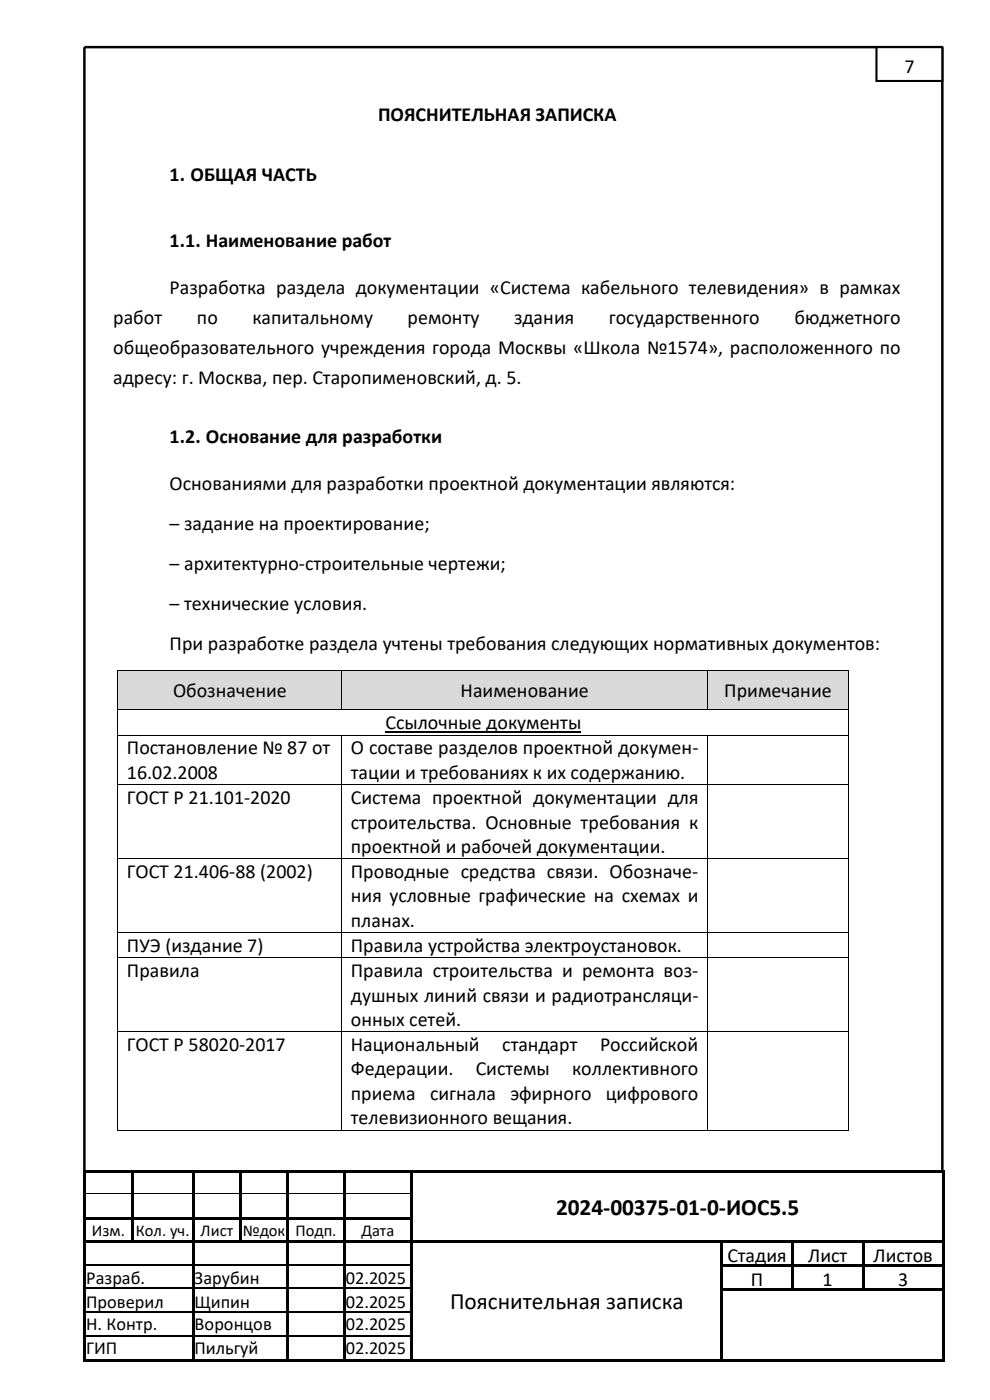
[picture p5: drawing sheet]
<svg xmlns="http://www.w3.org/2000/svg" width="210mm" height="297mm" viewBox="0 0 210 297" stroke-linecap="round" stroke-linejoin="round" font-family="sans-serif">
<defs><g id="words">
<g font-size="5">
<text x="118" y="257.8">2024-00375-01-0-ИОС5.5</text>
<text x="95.5" y="277.7">Пояснительная записка</text>
</g>
<g font-size="4.2">
<text x="191.8" y="15.5">7</text>
<text x="80.2" y="25.6">ПОЯСНИТЕЛЬНАЯ ЗАПИСКА</text>
<text x="36" y="38.3">1. ОБЩАЯ ЧАСТЬ</text>
<text x="36" y="52.5">1.1. Наименование работ</text>
<text x="36" y="62.3">Разработка раздела документации «Система кабельного телевидения» в рамках</text>
<text x="24" y="68.7">работ</text>
<text x="41.8" y="68.7">по</text>
<text x="53.6" y="68.7">капитальному</text>
<text x="86.5" y="68.7">ремонту</text>
<text x="109.1" y="68.7">здания</text>
<text x="129.2" y="68.7">государственного</text>
<text x="168.6" y="68.7">бюджетного</text>
<text x="24" y="75">общеобразовательного учреждения города Москвы «Школа №1574», расположенного по</text>
<text x="24" y="81.4">адресу: г. Москва, пер. Старопименовский, д. 5.</text>
<text x="36" y="94.1">1.2. Основание для разработки</text>
<text x="36" y="103.9">Основаниями для разработки проектной документации являются:</text>
<text x="36" y="112.4">– задание на проектирование;</text>
<text x="36" y="120.9">– архитектурно-строительные чертежи;</text>
<text x="36" y="129.3">– технические условия.</text>
<text x="36" y="137.8">При разработке раздела учтены требования следующих нормативных документов:</text>
<text x="36.7" y="147.9">Обозначение</text>
<text x="97.7" y="147.9">Наименование</text>
<text x="153.7" y="147.9">Примечание</text>
<text x="81.8" y="154.8">Ссылочные документы</text>
<text x="26.9" y="160.1">Постановление № 87 от</text>
<text x="74.4" y="160.1">О составе разделов проектной докумен-</text>
<text x="26.9" y="165.3">16.02.2008</text>
<text x="74.4" y="165.3">тации и требованиях к их содержанию.</text>
<text x="26.9" y="170.6">ГОСТ Р 21.101-2020</text>
<text x="74.4" y="170.6">Система проектной документации для</text>
<text x="74.4" y="175.8">строительства. Основные требования к</text>
<text x="74.4" y="181">проектной и рабочей документации.</text>
<text x="26.9" y="186.3">ГОСТ 21.406-88 (2002)</text>
<text x="74.4" y="186.3">Проводные средства связи. Обозначе-</text>
<text x="74.4" y="191.5">ния условные графические на схемах и</text>
<text x="74.4" y="196.6">планах.</text>
<text x="26.9" y="202">ПУЭ (издание 7)</text>
<text x="74.4" y="202">Правила устройства электроустановок.</text>
<text x="26.9" y="207.3">Правила</text>
<text x="74.4" y="207.3">Правила строительства и ремонта воз-</text>
<text x="74.4" y="212.5">душных линий связи и радиотрансляци-</text>
<text x="74.4" y="217.7">онных сетей.</text>
<text x="26.9" y="223">ГОСТ Р 58020-2017</text>
<text x="74.4" y="223">Национальный</text>
<text x="106.6" y="223">стандарт</text>
<text x="127.3" y="223">Российской</text>
<text x="74.4" y="228.2">Федерации.</text>
<text x="74.4" y="233.3">приема</text>
<text x="91.2" y="233.3">сигнала</text>
<text x="100.9" y="228.2">Системы</text>
<text x="108.3" y="233.3">эфирного</text>
<text x="121.4" y="228.2">коллективного</text>
<text x="128.5" y="233.3">цифрового</text>
<text x="74.4" y="238.5">телевизионного вещания.</text>
<text x="154.3" y="267.8">Стадия</text>
<text x="171.4" y="267.8">Лист</text>
<text x="185.3" y="267.8">Листов</text>
<text x="159.3" y="272.8">П</text>
<text x="174.5" y="272.8">1</text>
<text x="190.5" y="272.8">3</text>
</g>
<g font-size="3.9">
<text x="18.3" y="272.5">Разраб.</text>
<text x="41.3" y="272.5">Зарубин</text>
<text x="73.3" y="272.5">02.2025</text>
<text x="18.3" y="277.5">Проверил</text>
<text x="41.3" y="277.5">Щипин</text>
<text x="73.3" y="277.5">02.2025</text>
<text x="18.3" y="282.2">Н. Контр.</text>
<text x="18.3" y="287.2">ГИП</text>
<text x="41.3" y="282.2">Воронцов</text>
<text x="41.3" y="287.2">Пильгуй</text>
<text x="73.3" y="282.2">02.2025</text>
<text x="73.3" y="287.2">02.2025</text>
</g>
<g font-size="3.5">
<text x="19.5" y="262.2">Изм.</text>
<text x="28.8" y="262.2">Кол. уч.</text>
<text x="42.6" y="262.2">Лист</text>
<text x="51.5" y="262.2">№док</text>
<text x="62.7" y="262.2">Подп.</text>
<text x="76.7" y="262.2">Дата</text>
</g>
</g></defs>
<g fill="#000">
<path d="M17.7 248.2h.5v.6h-.5z" fill-rule="evenodd"/>
<path d="M17.7 248.2h.5v.5h-.5z" fill-rule="evenodd"/>
<path d="M17.7 248.8h.5v4.4h-.5z" fill-rule="evenodd"/>
<path d="M17.7 253.2h.5v.6h-.5z" fill-rule="evenodd"/>
<path d="M17.7 253.8h.5v4.4h-.5z" fill-rule="evenodd"/>
<path d="M17.7 258.2h.5v.6h-.5z" fill-rule="evenodd"/>
<path d="M18.2 248.2h9.6v.5h-9.6z" fill-rule="evenodd"/>
<path d="M18.2 258.2h9.6v.5h-9.6z" fill-rule="evenodd"/>
<path d="M27.8 248.7l.5 .1z" fill-rule="evenodd"/>
<path d="M27.8 248.2h.5v.5h-.5z" fill-rule="evenodd"/>
<path d="M27.8 248.8h.5v4.4h-.5z" fill-rule="evenodd"/>
<path d="M27.8 253.2h.5v.6h-.5z" fill-rule="evenodd"/>
<path d="M27.8 253.8h.5v4.4h-.5z" fill-rule="evenodd"/>
<path d="M27.8 258.2h.5v.6h-.5z" fill-rule="evenodd"/>
<path d="M28.3 248.2h12.5v.5h-12.5z" fill-rule="evenodd"/>
<path d="M28.3 258.2h12.5v.5h-12.5z" fill-rule="evenodd"/>
<path d="M40.8 248.7l.5 .1z" fill-rule="evenodd"/>
<path d="M40.8 248.2h.5v.5h-.5z" fill-rule="evenodd"/>
<path d="M40.8 248.8h.5v4.4h-.5z" fill-rule="evenodd"/>
<path d="M40.8 253.2h.5v.6h-.5z" fill-rule="evenodd"/>
<path d="M40.8 253.8h.5v4.4h-.5z" fill-rule="evenodd"/>
<path d="M40.8 258.2h.5v.6h-.5z" fill-rule="evenodd"/>
<path d="M41.3 248.2h9.5v.5h-9.5z" fill-rule="evenodd"/>
<path d="M41.3 258.2h9.5v.5h-9.5z" fill-rule="evenodd"/>
<path d="M50.8 248.7l.5 .1z" fill-rule="evenodd"/>
<path d="M50.8 248.2h.5v.5h-.5z" fill-rule="evenodd"/>
<path d="M50.8 248.8h.5v4.4h-.5z" fill-rule="evenodd"/>
<path d="M50.8 253.2h.5v.6h-.5z" fill-rule="evenodd"/>
<path d="M50.8 253.8h.5v4.4h-.5z" fill-rule="evenodd"/>
<path d="M50.8 258.2h.5v.6h-.5z" fill-rule="evenodd"/>
<path d="M51.3 248.2h9.5v.5h-9.5z" fill-rule="evenodd"/>
<path d="M51.3 258.2h9.5v.5h-9.5z" fill-rule="evenodd"/>
<path d="M60.8 248.7l.5 .1z" fill-rule="evenodd"/>
<path d="M60.8 248.2h.5v.5h-.5z" fill-rule="evenodd"/>
<path d="M60.8 248.8h.5v4.4h-.5z" fill-rule="evenodd"/>
<path d="M60.8 253.2h.5v.6h-.5z" fill-rule="evenodd"/>
<path d="M60.8 253.8h.5v4.4h-.5z" fill-rule="evenodd"/>
<path d="M60.8 258.2h.5v.6h-.5z" fill-rule="evenodd"/>
<path d="M61.3 248.2h11.5v.5h-11.5z" fill-rule="evenodd"/>
<path d="M61.3 258.2h11.5v.5h-11.5z" fill-rule="evenodd"/>
<path d="M72.8 248.7l.5 .1z" fill-rule="evenodd"/>
<path d="M72.8 248.2h.5v.5h-.5z" fill-rule="evenodd"/>
<path d="M72.8 248.8h.5v4.4h-.5z" fill-rule="evenodd"/>
<path d="M72.8 253.2h.5v.6h-.5z" fill-rule="evenodd"/>
<path d="M72.8 253.8h.5v4.4h-.5z" fill-rule="evenodd"/>
<path d="M72.8 258.2h.5v.6h-.5z" fill-rule="evenodd"/>
<path d="M73.3 248.2h13.8v.5h-13.8z" fill-rule="evenodd"/>
<path d="M73.3 258.2h13.8v.5h-13.8z" fill-rule="evenodd"/>
<path d="M87.1 248.7l.5 .1z" fill-rule="evenodd"/>
<path d="M87.1 248.2h.5v.5h-.5z" fill-rule="evenodd"/>
<path d="M87.1 248.8h.5v4.4h-.5z" fill-rule="evenodd"/>
<path d="M87.1 253.2h.5v.6h-.5z" fill-rule="evenodd"/>
<path d="M87.1 253.8h.5v4.4h-.5z" fill-rule="evenodd"/>
<path d="M87.1 258.2h.5v.6h-.5z" fill-rule="evenodd"/>
<path d="M87.6 248.2h112.3v.5h-112.3z" fill-rule="evenodd"/>
<path d="M199.9 248.2h.5v.6h-.5z" fill-rule="evenodd"/>
<path d="M199.9 248.2h.5v.5h-.5z" fill-rule="evenodd"/>
<path d="M199.9 248.8h.5v4.4h-.5z" fill-rule="evenodd"/>
<path d="M199.9 253.2h.5v.6h-.5z" fill-rule="evenodd"/>
<path d="M199.9 253.8h.5v4.4h-.5z" fill-rule="evenodd"/>
<path d="M199.9 258.2h.5v.6h-.5z" fill-rule="evenodd"/>
<path d="M17.7 258.8h.5v4.5h-.5z" fill-rule="evenodd"/>
<path d="M17.7 263.3h.5v.5h-.5z" fill-rule="evenodd"/>
<path d="M17.7 263.8h.5v4.5h-.5z" fill-rule="evenodd"/>
<path d="M17.7 268.3h.5v.5h-.5z" fill-rule="evenodd"/>
<path d="M17.7 268.8h.5v4.5h-.5z" fill-rule="evenodd"/>
<path d="M17.7 273.3h.5v.5h-.5z" fill-rule="evenodd"/>
<path d="M17.7 273.8h.5v4.5h-.5z" fill-rule="evenodd"/>
<path d="M17.7 278.3h.5v.3h-.5z" fill-rule="evenodd"/>
<path d="M18.2 263.3h9.6v.5h-9.6z" fill-rule="evenodd"/>
<path d="M27.8 258.8h.5v4.5h-.5z" fill-rule="evenodd"/>
<path d="M27.8 263.3h.5v.5h-.5z" fill-rule="evenodd"/>
<path d="M28.3 263.3h12.5v.5h-12.5z" fill-rule="evenodd"/>
<path d="M40.8 258.8h.5v4.5h-.5z" fill-rule="evenodd"/>
<path d="M40.8 263.3h.5v.5h-.5z" fill-rule="evenodd"/>
<path d="M40.8 263.8h.5v4.5h-.5z" fill-rule="evenodd"/>
<path d="M40.8 268.3h.5v.5h-.5z" fill-rule="evenodd"/>
<path d="M40.8 268.8h.5v4.5h-.5z" fill-rule="evenodd"/>
<path d="M40.8 273.3h.5v.5h-.5z" fill-rule="evenodd"/>
<path d="M40.8 273.8h.5v4.5h-.5z" fill-rule="evenodd"/>
<path d="M40.8 278.3h.5v.3h-.5z" fill-rule="evenodd"/>
<path d="M41.3 263.3h9.5v.5h-9.5z" fill-rule="evenodd"/>
<path d="M50.8 258.8h.5v4.5h-.5z" fill-rule="evenodd"/>
<path d="M50.8 263.3h.5v.5h-.5z" fill-rule="evenodd"/>
<path d="M51.3 263.3h9.5v.5h-9.5z" fill-rule="evenodd"/>
<path d="M60.8 258.8h.5v4.5h-.5z" fill-rule="evenodd"/>
<path d="M60.8 263.3h.5v.5h-.5z" fill-rule="evenodd"/>
<path d="M60.8 263.8h.5v4.5h-.5z" fill-rule="evenodd"/>
<path d="M60.8 268.3h.5v.5h-.5z" fill-rule="evenodd"/>
<path d="M60.8 268.8h.5v4.5h-.5z" fill-rule="evenodd"/>
<path d="M60.8 273.3h.5v.5h-.5z" fill-rule="evenodd"/>
<path d="M60.8 273.8h.5v4.5h-.5z" fill-rule="evenodd"/>
<path d="M60.8 278.3h.5v.3h-.5z" fill-rule="evenodd"/>
<path d="M61.3 263.3h11.5v.5h-11.5z" fill-rule="evenodd"/>
<path d="M72.8 258.8h.5v4.5h-.5z" fill-rule="evenodd"/>
<path d="M72.8 263.3h.5v.5h-.5z" fill-rule="evenodd"/>
<path d="M72.8 263.8h.5v4.5h-.5z" fill-rule="evenodd"/>
<path d="M72.8 268.3h.5v.5h-.5z" fill-rule="evenodd"/>
<path d="M72.8 268.8h.5v4.5h-.5z" fill-rule="evenodd"/>
<path d="M72.8 273.3h.5v.5h-.5z" fill-rule="evenodd"/>
<path d="M72.8 273.8h.5v4.5h-.5z" fill-rule="evenodd"/>
<path d="M72.8 278.3h.5v.3h-.5z" fill-rule="evenodd"/>
<path d="M73.3 263.3h13.8v.5h-13.8z" fill-rule="evenodd"/>
<path d="M87.1 258.8h.5v4.5h-.5z" fill-rule="evenodd"/>
<path d="M87.1 263.3h.5v.5h-.5z" fill-rule="evenodd"/>
<path d="M87.1 263.8h.5v4.5h-.5z" fill-rule="evenodd"/>
<path d="M87.1 268.3h.5v.5h-.5z" fill-rule="evenodd"/>
<path d="M87.1 268.8h.5v4.5h-.5z" fill-rule="evenodd"/>
<path d="M87.1 273.3h.5v.5h-.5z" fill-rule="evenodd"/>
<path d="M87.1 273.8h.5v4.5h-.5z" fill-rule="evenodd"/>
<path d="M87.1 278.3h.5v.3h-.5z" fill-rule="evenodd"/>
<path d="M87.6 263.3h65.2v.5h-65.2z" fill-rule="evenodd"/>
<path d="M152.8 263.8h.5z" fill-rule="evenodd"/>
<path d="M152.8 263.3h.5v.5h-.5z" fill-rule="evenodd"/>
<path d="M152.8 263.8h.5v4.5h-.5z" fill-rule="evenodd"/>
<path d="M152.8 268.3h.5v.5h-.5z" fill-rule="evenodd"/>
<path d="M152.8 268.8h.5v4.5h-.5z" fill-rule="evenodd"/>
<path d="M152.8 273.3h.5v.5h-.5z" fill-rule="evenodd"/>
<path d="M152.8 273.8h.5v4.5h-.5z" fill-rule="evenodd"/>
<path d="M152.8 278.3h.5v.3h-.5z" fill-rule="evenodd"/>
<path d="M153.3 263.3h14.5v.5h-14.5z" fill-rule="evenodd"/>
<path d="M153.3 268.3h14.5v.5h-14.5z" fill-rule="evenodd"/>
<path d="M153.3 273.3h14.5v.5h-14.5z" fill-rule="evenodd"/>
<path d="M167.8 263.8h.6z" fill-rule="evenodd"/>
<path d="M167.8 263.3h.6v.5h-.6z" fill-rule="evenodd"/>
<path d="M167.8 263.8h.6v4.5h-.6z" fill-rule="evenodd"/>
<path d="M167.8 268.3h.6v.5h-.6z" fill-rule="evenodd"/>
<path d="M167.8 268.8h.6v4.5h-.6z" fill-rule="evenodd"/>
<path d="M167.8 273.3h.6v.5h-.6z" fill-rule="evenodd"/>
<path d="M168.4 263.3h14.4v.5h-14.4z" fill-rule="evenodd"/>
<path d="M168.4 268.3h14.4v.5h-14.4z" fill-rule="evenodd"/>
<path d="M168.4 273.3h14.4v.5h-14.4z" fill-rule="evenodd"/>
<path d="M182.8 263.8h.5z" fill-rule="evenodd"/>
<path d="M182.8 263.3h.5v.5h-.5z" fill-rule="evenodd"/>
<path d="M182.8 263.8h.5v4.5h-.5z" fill-rule="evenodd"/>
<path d="M182.8 268.3h.5v.5h-.5z" fill-rule="evenodd"/>
<path d="M182.8 268.8h.5v4.5h-.5z" fill-rule="evenodd"/>
<path d="M182.8 273.3h.5v.5h-.5z" fill-rule="evenodd"/>
<path d="M183.3 263.3h16.6v.5h-16.6z" fill-rule="evenodd"/>
<path d="M183.3 268.3h16.6v.5h-16.6z" fill-rule="evenodd"/>
<path d="M183.3 273.3h16.6v.5h-16.6z" fill-rule="evenodd"/>
<path d="M199.9 258.8h.5v4.5h-.5z" fill-rule="evenodd"/>
<path d="M199.9 263.3h.5v.5h-.5z" fill-rule="evenodd"/>
<path d="M199.9 263.8h.5v4.5h-.5z" fill-rule="evenodd"/>
<path d="M199.9 268.3h.5v.5h-.5z" fill-rule="evenodd"/>
<path d="M199.9 268.8h.5v4.5h-.5z" fill-rule="evenodd"/>
<path d="M199.9 273.3h.5v.5h-.5z" fill-rule="evenodd"/>
<path d="M199.9 273.8h.5v4.5h-.5z" fill-rule="evenodd"/>
<path d="M199.9 278.3h.5v.3h-.5z" fill-rule="evenodd"/>
<path d="M17.7 278.6h.5v4.7h-.5z" fill-rule="evenodd"/>
<path d="M17.7 283.3h.5v.2h-.5z" fill-rule="evenodd"/>
<path d="M17.7 283.5h.5v4.8h-.5z" fill-rule="evenodd"/>
<path d="M17.7 288.3h.5v.5h-.5z" fill-rule="evenodd"/>
<path d="M17.7 288.3h.5v.5h-.5z" fill-rule="evenodd"/>
<path d="M18.2 288.3h22.6v.5h-22.6z" fill-rule="evenodd"/>
<path d="M40.8 278.6h.5v4.7h-.5z" fill-rule="evenodd"/>
<path d="M40.8 283.3h.5v.2h-.5z" fill-rule="evenodd"/>
<path d="M40.8 283.5h.5v4.8h-.5z" fill-rule="evenodd"/>
<path d="M40.8 288.3h.5v.5h-.5z" fill-rule="evenodd"/>
<path d="M41.3 288.3h19.5v.5h-19.5z" fill-rule="evenodd"/>
<path d="M60.8 278.6h.5v4.7h-.5z" fill-rule="evenodd"/>
<path d="M60.8 283.3h.5v.2h-.5z" fill-rule="evenodd"/>
<path d="M60.8 283.5h.5v4.8h-.5z" fill-rule="evenodd"/>
<path d="M60.8 288.3h.5v.5h-.5z" fill-rule="evenodd"/>
<path d="M61.3 288.3h11.5v.5h-11.5z" fill-rule="evenodd"/>
<path d="M72.8 278.6h.5v4.7h-.5z" fill-rule="evenodd"/>
<path d="M72.8 283.3h.5v.2h-.5z" fill-rule="evenodd"/>
<path d="M72.8 283.5h.5v4.8h-.5z" fill-rule="evenodd"/>
<path d="M72.8 288.3h.5v.5h-.5z" fill-rule="evenodd"/>
<path d="M73.3 288.3h13.8v.5h-13.8z" fill-rule="evenodd"/>
<path d="M87.1 278.6h.5v4.7h-.5z" fill-rule="evenodd"/>
<path d="M87.1 283.3h.5v.2h-.5z" fill-rule="evenodd"/>
<path d="M87.1 283.5h.5v4.8h-.5z" fill-rule="evenodd"/>
<path d="M87.1 288.3h.5v.5h-.5z" fill-rule="evenodd"/>
<path d="M87.6 288.3h65.2v.5h-65.2z" fill-rule="evenodd"/>
<path d="M152.8 278.6h.5v4.7h-.5z" fill-rule="evenodd"/>
<path d="M152.8 283.3h.5v.2h-.5z" fill-rule="evenodd"/>
<path d="M152.8 283.5h.5v4.8h-.5z" fill-rule="evenodd"/>
<path d="M152.8 288.3h.5v.5h-.5z" fill-rule="evenodd"/>
<path d="M153.3 288.3h46.6v.5h-46.6z" fill-rule="evenodd"/>
<path d="M199.9 278.6h.5v4.7h-.5z" fill-rule="evenodd"/>
<path d="M199.9 283.3h.5v.2h-.5z" fill-rule="evenodd"/>
<path d="M199.9 283.5h.5v4.8h-.5z" fill-rule="evenodd"/>
<path d="M199.9 288.3h.5v.5h-.5z" fill-rule="evenodd"/>
<path d="M199.9 288.3h.5v.5h-.5z" fill-rule="evenodd"/>
</g>
<path d="M18.2 253.3h9.6M28.3 253.3h12.5M41.3 253.3h9.5M51.3 253.3h9.5M61.3 253.3h11.5M73.3 253.3h13.8" fill="none" stroke="#000" stroke-width=".21"/>
<g fill="none" stroke="#000" stroke-width=".25">
<path d="M18.2 268.4h22.6M18.2 273.4h22.6M18.2 278.4h22.6M41.3 268.4h19.5M41.3 273.4h19.5M41.3 278.4h19.5M61.3 268.4h11.5M61.3 273.4h11.5M61.3 278.4h11.5M73.3 268.4h13.8M73.3 273.4h13.8M73.3 278.4h13.8"/>
<path d="M18.2 283.4h22.6M41.3 283.4h19.5M61.3 283.4h11.5M73.3 283.4h13.8"/>
</g>
<path d="M17.9 248.4v-238.4h182v238.4" fill="none" stroke="#000" stroke-width=".53"/>
<path d="M185.9 10h14v7.2h-14z" fill-rule="evenodd" fill="#fff"/>
<path d="M185.9 10h14v7.2h-14z" fill="none" stroke="#000" stroke-width=".44"/>
<g fill="#d9d9d9">
<path d="M25.1 142.4h47.3v8.2h-47.3z" fill-rule="evenodd"/>
<path d="M26.9 143.9h43.7v5.2h-43.7z" fill-rule="evenodd"/>
<path d="M72.6 142.4h77.4v8.2h-77.4z" fill-rule="evenodd"/>
<path d="M74.4 143.9h73.7v5.2h-73.7z" fill-rule="evenodd"/>
<path d="M150.1 142.4h29.8v8.2h-29.8z" fill-rule="evenodd"/>
<path d="M152 143.9h26.1v5.2h-26.1z" fill-rule="evenodd"/>
</g>
<g fill="#000">
<path d="M24.9 142.3h.2v.1h-.2z" fill-rule="evenodd"/>
<path d="M24.9 142.3h.2v.1h-.2z" fill-rule="evenodd"/>
<path d="M24.9 150.6h.2v.1h-.2z" fill-rule="evenodd"/>
<path d="M24.9 155.9h.2v.2h-.2z" fill-rule="evenodd"/>
<path d="M72.4 142.3h.2v.1h-.2z" fill-rule="evenodd"/>
<path d="M72.4 150.6h.2v.1h-.2z" fill-rule="evenodd"/>
<path d="M72.4 155.9h.2v.2h-.2z" fill-rule="evenodd"/>
<path d="M149.9 142.3h.2v.1h-.2z" fill-rule="evenodd"/>
<path d="M149.9 150.6h.2v.1h-.2z" fill-rule="evenodd"/>
<path d="M149.9 155.9h.2v.2h-.2z" fill-rule="evenodd"/>
<path d="M180 142.3h.1v.1h-.1z" fill-rule="evenodd"/>
<path d="M180 142.3h.1v.1h-.1z" fill-rule="evenodd"/>
<path d="M180 150.6h.1v.1h-.1z" fill-rule="evenodd"/>
<path d="M180 155.9h.1v.2h-.1z" fill-rule="evenodd"/>
<path d="M24.9 166.4h.2v.2h-.2z" fill-rule="evenodd"/>
<path d="M72.4 166.4h.2v.2h-.2z" fill-rule="evenodd"/>
<path d="M149.9 166.4h.2v.2h-.2z" fill-rule="evenodd"/>
<path d="M180 166.4h.1v.2h-.1z" fill-rule="evenodd"/>
<path d="M24.9 182.1h.2v.2h-.2z" fill-rule="evenodd"/>
<path d="M24.9 197.8h.2v.1h-.2z" fill-rule="evenodd"/>
<path d="M72.4 182.1h.2v.2h-.2z" fill-rule="evenodd"/>
<path d="M72.4 197.8h.2v.1h-.2z" fill-rule="evenodd"/>
<path d="M149.9 182.1h.2v.2h-.2z" fill-rule="evenodd"/>
<path d="M149.9 197.8h.2v.1h-.2z" fill-rule="evenodd"/>
<path d="M180 182.1h.1v.2h-.1z" fill-rule="evenodd"/>
<path d="M180 197.8h.1v.1h-.1z" fill-rule="evenodd"/>
<path d="M24.9 203.1h.2v.2h-.2z" fill-rule="evenodd"/>
<path d="M24.9 218.8h.2v.2h-.2z" fill-rule="evenodd"/>
<path d="M72.4 203.1h.2v.2h-.2z" fill-rule="evenodd"/>
<path d="M72.4 218.8h.2v.2h-.2z" fill-rule="evenodd"/>
<path d="M149.9 203.1h.2v.2h-.2z" fill-rule="evenodd"/>
<path d="M149.9 218.8h.2v.2h-.2z" fill-rule="evenodd"/>
<path d="M180 203.1h.1v.2h-.1z" fill-rule="evenodd"/>
<path d="M180 218.8h.1v.2h-.1z" fill-rule="evenodd"/>
<path d="M24.9 239.7h.2v.2h-.2z" fill-rule="evenodd"/>
<path d="M24.9 239.7h.2v.2h-.2z" fill-rule="evenodd"/>
<path d="M72.4 239.7h.2v.2h-.2z" fill-rule="evenodd"/>
<path d="M149.9 239.7h.2v.2h-.2z" fill-rule="evenodd"/>
<path d="M180 239.7h.1v.2h-.1z" fill-rule="evenodd"/>
<path d="M180 239.7h.1v.2h-.1z" fill-rule="evenodd"/>
</g>
<g fill="none" stroke="#000" stroke-width=".21">
<path d="M25 142.4v8.2M25 150.7v5.2M25 156.1v10.3M25.1 142.3h47.3M25.1 150.6h47.3M25.1 156h47.3M72.5 142.4v8.2M72.5 156.1v10.3M72.6 142.3h77.3M72.6 150.6h77.3M72.6 156h77.3M150 142.4v8.2"/>
<path d="M150 156.1v10.3M150.1 142.3h29.8M150.1 150.6h29.8M150.1 156h29.8M180 142.4v8.2M180 150.7v5.2M180 156.1v10.3M25 166.6v15.5M25.1 166.5h47.3M72.5 166.6v15.5M72.6 166.5h77.3M150 166.6v15.5"/>
<path d="M150.1 166.5h29.8M180 166.6v15.5M25 182.3v15.5M25 197.9v5.2M25.1 182.2h47.3M25.1 197.8h47.3M72.5 182.3v15.5M72.5 197.9v5.2M72.6 182.2h77.3M72.6 197.8h77.3M150 182.3v15.5M150 197.9v5.2"/>
<path d="M150.1 182.2h29.8M150.1 197.8h29.8M180 182.3v15.5M180 197.9v5.2M25 203.3v15.5M25 219v20.7M25.1 203.2h47.3M25.1 218.9h47.3M72.5 203.3v15.5M72.5 219v20.7M72.6 203.2h77.3M72.6 218.9h77.3"/>
<path d="M150 203.3v15.5M150 219v20.7M150.1 203.2h29.8M150.1 218.9h29.8M180 203.3v15.5M180 219v20.7M25.1 239.8h47.3M72.6 239.8h77.3M150.1 239.8h29.8"/>
</g>
<path d="M81.8 155.4h41.5" fill="none" stroke="#000" stroke-width=".3"/>
<use href="#words"/>
</svg>
